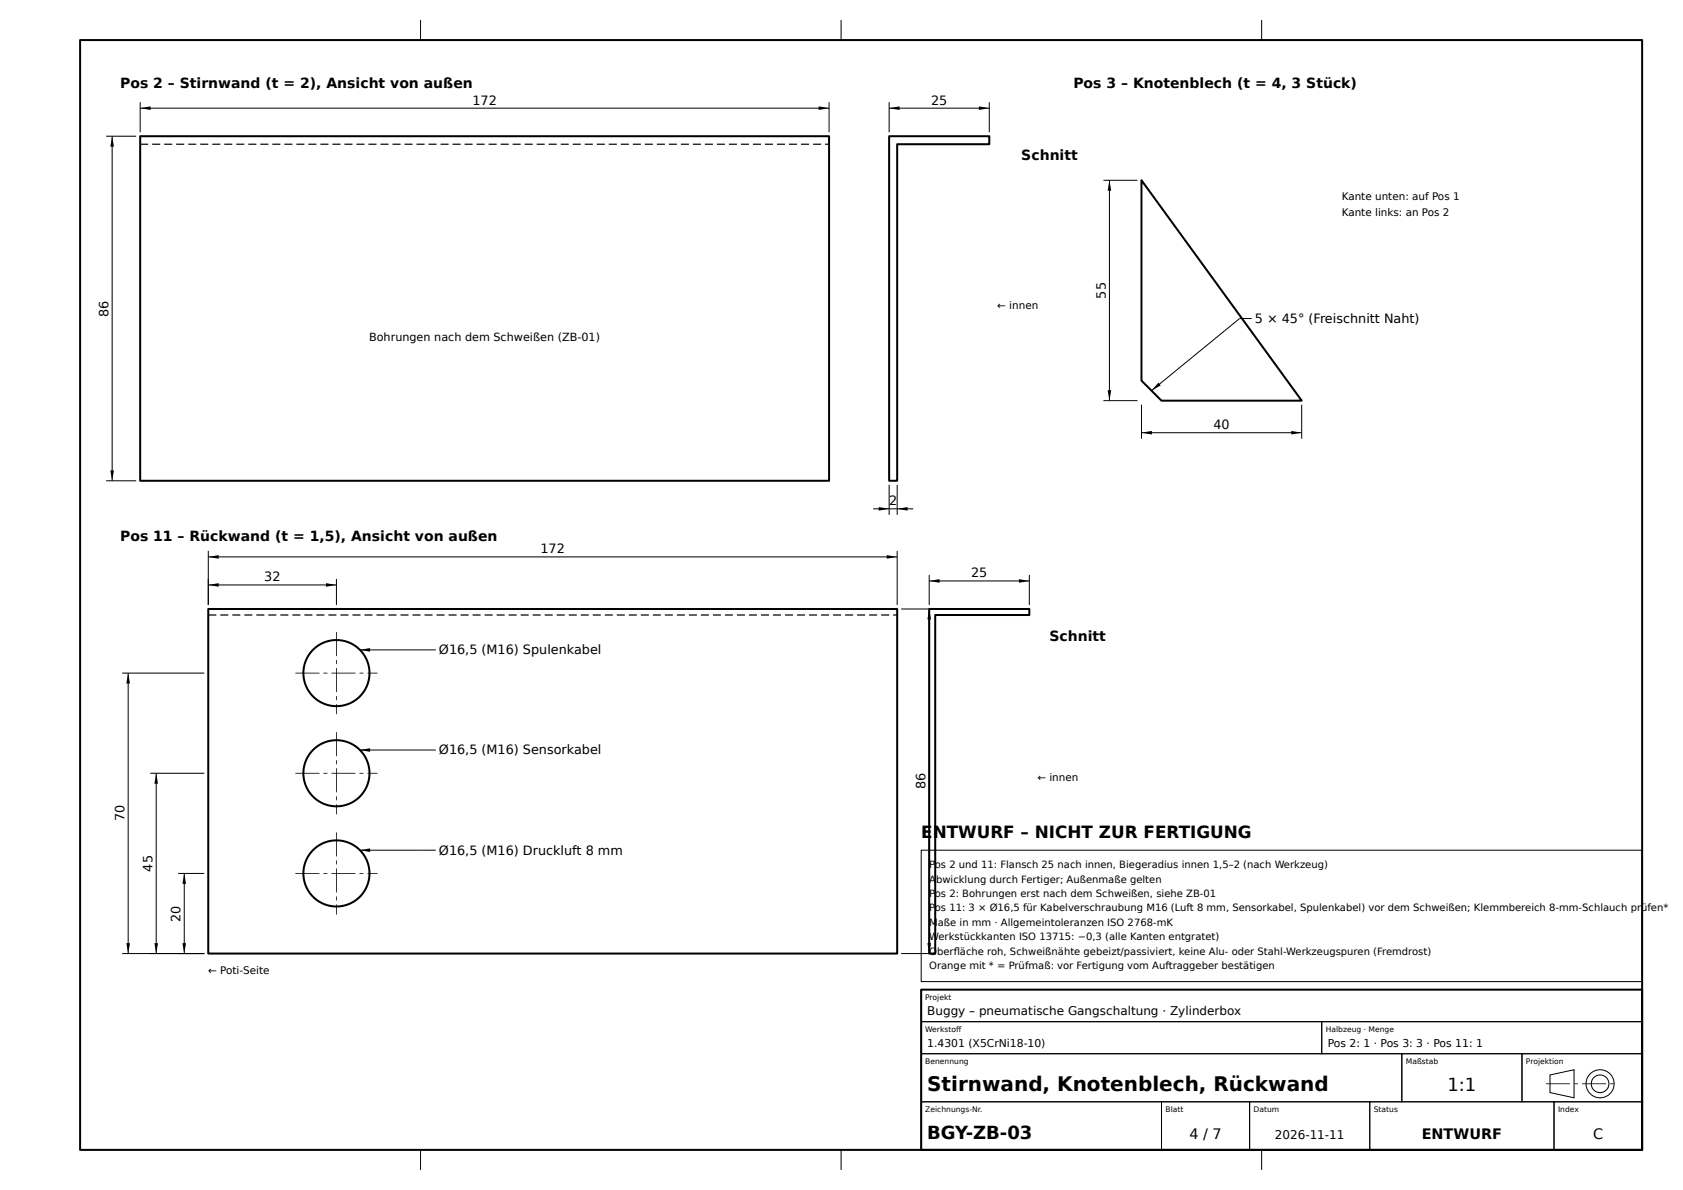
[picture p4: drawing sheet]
<svg xmlns="http://www.w3.org/2000/svg" width="420mm" height="297mm" viewBox="0 0 420 297" stroke-linecap="round" stroke-linejoin="round" font-family="sans-serif">
<defs><g id="words">
<text font-size="5" x="231.5" y="272.4">Stirnwand, Knotenblech, Rückwand</text>
<g font-size="4.5">
<text x="361.4" y="272.4">1:1</text>
<text x="231.5" y="284.4">BGY-ZB-03</text>
</g>
<g font-size="4.2">
<text x="230" y="209.2">E</text>
<text x="232.9" y="209.2">NTWURF – NICHT ZUR FERTIGUNG</text>
</g>
<g font-size="3.6">
<text x="297" y="284.4">4 / 7</text>
<text x="355" y="284.4">ENTWURF</text>
<text x="397.7" y="284.4">C</text>
</g>
<g font-size="3.5">
<text x="30" y="22">Pos 2 – Stirnwand (t = 2), Ansicht von außen</text>
<text x="268" y="22">Pos 3 – Knotenblech (t = 4, 3 Stück)</text>
<text x="255" y="40">Schnitt</text>
<text x="30" y="135">Pos 11 – Rückwand (t = 1,5), Ansicht von außen</text>
<text x="262" y="160">Schnitt</text>
</g>
<g font-size="3.2">
<text x="117.9" y="26.1">172</text>
<text x="232.5" y="26.1">25</text>
<text x="276.1" y="74.5" transform="rotate(-90 276.1 74.5)">55</text>
<text x="27.1" y="79" transform="rotate(-90 27.1 79)">86</text>
<text x="313.3" y="80.6">5 × 45° (Freischnitt Naht)</text>
<text x="303" y="107.1">40</text>
<text x="222" y="126.1">2</text>
<text x="134.9" y="138.1">172</text>
<text x="66" y="145.1">32</text>
<text x="242.5" y="144.1">25</text>
<text x="109.6" y="163.3">Ø16,5 (M16) Spulenkabel</text>
<text x="109.6" y="188.3">Ø16,5 (M16) Sensorkabel</text>
<text x="231.1" y="197" transform="rotate(-90 231.1 197)">86</text>
<text x="31.1" y="205" transform="rotate(-90 31.1 205)">70</text>
<text x="109.6" y="213.3">Ø16,5 (M16) Druckluft 8 mm</text>
<text x="38.1" y="217.5" transform="rotate(-90 38.1 217.5)">45</text>
<text x="45.1" y="230" transform="rotate(-90 45.1 230)">20</text>
</g>
<g font-size="3">
<text x="231.5" y="253.4">Buggy – pneumatische Gangschaltung · Zylinderbox</text>
<text x="318.3" y="284.4">2026-11-11</text>
</g>
<text font-size="2.8" x="92.1" y="85">Bohrungen nach dem Schweißen (ZB-01)</text>
<g font-size="2.7">
<text x="231.5" y="261.4">1.4301 (X5CrNi18-10)</text>
<text x="331.5" y="261.4">Pos 2: 1 · Pos 3: 3 · Pos 11: 1</text>
</g>
<g font-size="2.6">
<text x="335" y="50">Kante unten: auf Pos 1</text>
<text x="335" y="54">Kante links: an Pos 2</text>
<text x="249" y="77">← innen</text>
<text x="259" y="195">← innen</text>
<text x="52" y="243">← Poti-Seite</text>
</g>
<g font-size="2.5">
<text x="232" y="216.7">Pos 2 und 11: Flansch 25 nach innen, Biegeradius innen 1,5–2 (nach Werkzeug)</text>
<text x="232" y="220.3">A</text>
<text x="233.7" y="220.3">bwicklung durch Fertiger; Außenmaße gelten</text>
<text x="232" y="223.9">Pos 2: Bohrungen erst nach dem Schweißen, siehe ZB-01</text>
<text x="232" y="227.5">Pos 11: 3 × Ø16,5 für Kabelverschraubung M16 (Luft 8 mm, Sensorkabel, Spulenkabel) vor dem Schweißen; Klemmbereich 8-mm-Schlauch prüfen*</text>
<text x="232" y="231.1">M</text>
<text x="234.2" y="231.1">aße in mm · Allgemeintoleranzen ISO 2768-mK</text>
<text x="232" y="234.7">Werkstückkanten ISO 13715: −0,3 (alle Kanten entgratet)</text>
<text x="232" y="238.3">Oberfl äche roh, Schweißnähte gebeizt/passiviert, keine Alu- oder Stahl-Werkzeugspuren (Fremdrost)</text>
<text x="232" y="241.9">Orange mit * = Prüfmaß: vor Fertigung vom Auftraggeber bestätigen</text>
</g>
<g font-size="1.9">
<text x="231" y="249.6">Projekt</text>
<text x="231" y="257.6">Werkstoff</text>
<text x="331" y="257.6">Halbzeug · Menge</text>
<text x="231" y="265.6">Benennung</text>
<text x="351" y="265.6">Maßstab</text>
<text x="381" y="265.6">Projektion</text>
<text x="231" y="277.6">Zeichnungs-Nr.</text>
<text x="291" y="277.6">Blatt</text>
<text x="313" y="277.6">Datum</text>
<text x="343" y="277.6">Status</text>
<text x="389" y="277.6">Index</text>
</g>
</g></defs>
<g fill="none" stroke="#000" stroke-width=".5">
<path d="M20 10h390v277h-390zM35 34h172v86h-172zM222 34h25v2h-23v84h-2zM285 45l40 55h-35l-5-5zM52 152h172v86h-172zM232 152h25v1.5h-23.5v84.5h-1.5zM230 247h180v40h-180z"/>
<circle cx="84" cy="168" r="8.2"/>
<circle cx="84" cy="193" r="8.2"/>
<circle cx="84" cy="218" r="8.2"/>
</g>
<g fill="none" stroke="#000" stroke-width=".25">
<path d="M105 5v5M210 5v5M315 5v5M26.5 34h7.5M28 34v86M35 25.5v7.5M35 27h172M207 25.5v7.5M222 27h25M222 25.5v7.5M247 25.5v7.5M275.5 45h8.5"/>
<path d="M277 45v55M312.5 79.5h-3l-22 18M275.5 100h8.5M26.5 120h7.5M285 101v8.5M285 108h40M325 101v8.5M52 137.5v13.5M52 139h172M218 127h10M222 121v7.5M224 121v7.5"/>
<path d="M224 137.5v13.5M52 146h32M84 144.5v6.5M225 152h8.5M232 143.5v7.5M232 152v86M232 145h25M257 143.5v7.5M30.5 168h20.5M32 168v70M89.8 162.2h19M37.5 193h13.5"/>
<path d="M39 193v45M89.8 187.2h19M44.5 218h6.5M46 218v20M89.8 212.2h19M230 212.2h180v32.8h-180zM30.5 238h20.5M225 238h8.5M230 247h180v8h-180zM230 255h100v8h-100zM330 255h80v8h-80zM230 263h120v12h-120z"/>
<path d="M230 275h60v12h-60zM290 275h22v12h-22zM312 275h30v12h-30zM342 275h46v12h-46zM350 263h30v12h-30zM380 263h30v12h-30zM387 268.3l6-1.3v7l-6-1.3zM388 275h22v12h-22zM105 287v5M210 287v5M315 287v5"/>
<circle cx="399.5" cy="270.5" r="2.2"/>
<circle cx="399.5" cy="270.5" r="3.5"/>
</g>
<g fill="#000">
<path d="M28 34l.4 2.6h-.9zM35 27l2.6-.4v.9zM204.4 26.6l2.6 .4-2.6 .5zM222 27l2.6-.4v.9zM244.4 26.6l2.6 .4-2.6 .5zM277 45l.4 2.6h-.9zM276.5 97.4h.9l-.4 2.6zM289.2 95.5l.6 .7-2.3 1.3zM27.5 117.4h.9l-.4 2.6zM285 108l2.6-.5v.9zM322.4 107.5l2.6 .5-2.6 .4zM52 139l2.6-.5v.9z"/>
<path d="M219.4 126.5l2.6 .5-2.6 .4zM224 127l2.6-.5v.9zM221.4 138.5l2.6 .5-2.6 .4zM52 146l2.6-.5v.9zM81.4 145.5l2.6 .5-2.6 .4zM232 152l.4 2.6h-.9zM232 145l2.6-.5v.9zM254.4 144.5l2.6 .5-2.6 .4zM32 168l.4 2.6h-.9zM89.8 162.2l2.6-.5v.9zM39 193l.4 2.6h-.9zM89.8 187.2l2.6-.5v.9z"/>
<path d="M46 218l.4 2.6h-.9zM89.8 212.2l2.6-.5v.9zM31.5 235.4h.9l-.4 2.6zM38.5 235.4h.9l-.4 2.6zM45.5 235.4h.9l-.4 2.6zM231.5 235.4h.9l-.4 2.6z"/>
<path d="M35 35.9h2v.3h-2zM38 35.9h2v.3h-2zM41 35.9h2v.3h-2zM44 35.9h2v.3h-2zM47 35.9h2v.3h-2zM50 35.9h2v.3h-2zM53 35.9h2v.3h-2zM56 35.9h2v.3h-2zM59 35.9h2v.3h-2zM62 35.9h2v.3h-2zM65 35.9h2v.3h-2zM68 35.9h2v.3h-2zM71 35.9h2v.3h-2zM74 35.9h2v.3h-2zM77 35.9h2v.3h-2zM80 35.9h2v.3h-2zM83 35.9h2v.3h-2zM86 35.9h2v.3h-2zM89 35.9h2v.3h-2zM92 35.9h2v.3h-2zM95 35.9h2v.3h-2zM98 35.9h2v.3h-2zM101 35.9h2v.3h-2zM104 35.9h2v.3h-2zM107 35.9h2v.3h-2zM110 35.9h2v.3h-2zM113 35.9h2v.3h-2zM116 35.9h2v.3h-2zM119 35.9h2v.3h-2zM122 35.9h2v.3h-2zM125 35.9h2v.3h-2zM128 35.9h2v.3h-2zM131 35.9h2v.3h-2zM134 35.9h2v.3h-2zM137 35.9h2v.3h-2zM140 35.9h2v.3h-2zM143 35.9h2v.3h-2zM146 35.9h2v.3h-2zM149 35.9h2v.3h-2zM152 35.9h2v.3h-2zM155 35.9h2v.3h-2zM158 35.9h2v.3h-2zM161 35.9h2v.3h-2zM164 35.9h2v.3h-2zM167 35.9h2v.3h-2zM170 35.9h2v.3h-2zM173 35.9h2v.3h-2zM176 35.9h2v.3h-2zM179 35.9h2v.3h-2zM182 35.9h2v.3h-2zM185 35.9h2v.3h-2zM188 35.9h2v.3h-2zM191 35.9h2v.3h-2zM194 35.9h2v.3h-2zM197 35.9h2v.3h-2zM200 35.9h2v.3h-2zM203 35.9h2v.3h-2zM206 35.9h1v.3h-1z"/>
<path d="M52 153.3h2v.3h-2zM55 153.3h2v.3h-2zM58 153.3h2v.3h-2zM61 153.3h2v.3h-2zM64 153.3h2v.3h-2zM67 153.3h2v.3h-2zM70 153.3h2v.3h-2zM73 153.3h2v.3h-2zM76 153.3h2v.3h-2zM79 153.3h2v.3h-2zM82 153.3h2v.3h-2zM85 153.3h2v.3h-2zM88 153.3h2v.3h-2zM91 153.3h2v.3h-2zM94 153.3h2v.3h-2zM97 153.3h2v.3h-2zM100 153.3h2v.3h-2zM103 153.3h2v.3h-2zM106 153.3h2v.3h-2zM109 153.3h2v.3h-2zM112 153.3h2v.3h-2zM115 153.3h2v.3h-2zM118 153.3h2v.3h-2zM121 153.3h2v.3h-2zM124 153.3h2v.3h-2zM127 153.3h2v.3h-2zM130 153.3h2v.3h-2zM133 153.3h2v.3h-2zM136 153.3h2v.3h-2zM139 153.3h2v.3h-2zM142 153.3h2v.3h-2zM145 153.3h2v.3h-2zM148 153.3h2v.3h-2zM151 153.3h2v.3h-2zM154 153.3h2v.3h-2zM157 153.3h2v.3h-2zM160 153.3h2v.3h-2zM163 153.3h2v.3h-2zM166 153.3h2v.3h-2zM169 153.3h2v.3h-2zM172 153.3h2v.3h-2zM175 153.3h2v.3h-2zM178 153.3h2v.3h-2zM181 153.3h2v.3h-2zM184 153.3h2v.3h-2zM187 153.3h2v.3h-2zM190 153.3h2v.3h-2zM193 153.3h2v.3h-2zM196 153.3h2v.3h-2zM199 153.3h2v.3h-2zM202 153.3h2v.3h-2zM205 153.3h2v.3h-2zM208 153.3h2v.3h-2zM211 153.3h2v.3h-2zM214 153.3h2v.3h-2zM217 153.3h2v.3h-2zM220 153.3h2v.3h-2zM223 153.3h1v.3h-1z"/>
<path d="M83.9 157.7h.2v6h-.2zM83.9 164.7h.2v1h-.2zM83.9 166.7h.2v6h-.2zM83.9 173.7h.2v1h-.2zM83.9 175.7h.2v2.5h-.2z"/>
<path d="M73.7 167.9h6v.2h-6zM80.7 167.9h1v.2h-1zM82.7 167.9h6v.2h-6zM89.7 167.9h1v.2h-1zM91.7 167.9h2.5v.2h-2.5z"/>
<path d="M73.7 192.9h6v.2h-6zM80.7 192.9h1v.2h-1zM82.7 192.9h6v.2h-6zM89.7 192.9h1v.2h-1zM91.7 192.9h2.5v.2h-2.5z"/>
<path d="M83.9 182.7h.2v6h-.2zM83.9 189.7h.2v1h-.2zM83.9 191.7h.2v6h-.2zM83.9 198.7h.2v1h-.2zM83.9 200.7h.2v2.5h-.2z"/>
<path d="M73.7 217.9h6v.2h-6zM80.7 217.9h1v.2h-1zM82.7 217.9h6v.2h-6zM89.7 217.9h1v.2h-1zM91.7 217.9h2.5v.2h-2.5z"/>
<path d="M83.9 207.7h.2v6h-.2zM83.9 214.7h.2v1h-.2zM83.9 216.7h.2v6h-.2zM83.9 223.7h.2v1h-.2zM83.9 225.7h.2v2.5h-.2z"/>
<path d="M386 270.4h6v.2h-6zM393 270.4h1v.2h-1z"/>
<path d="M395 270.4h6v.2h-6zM402 270.4h1v.2h-1z"/>
</g>
<use href="#words"/>
</svg>
